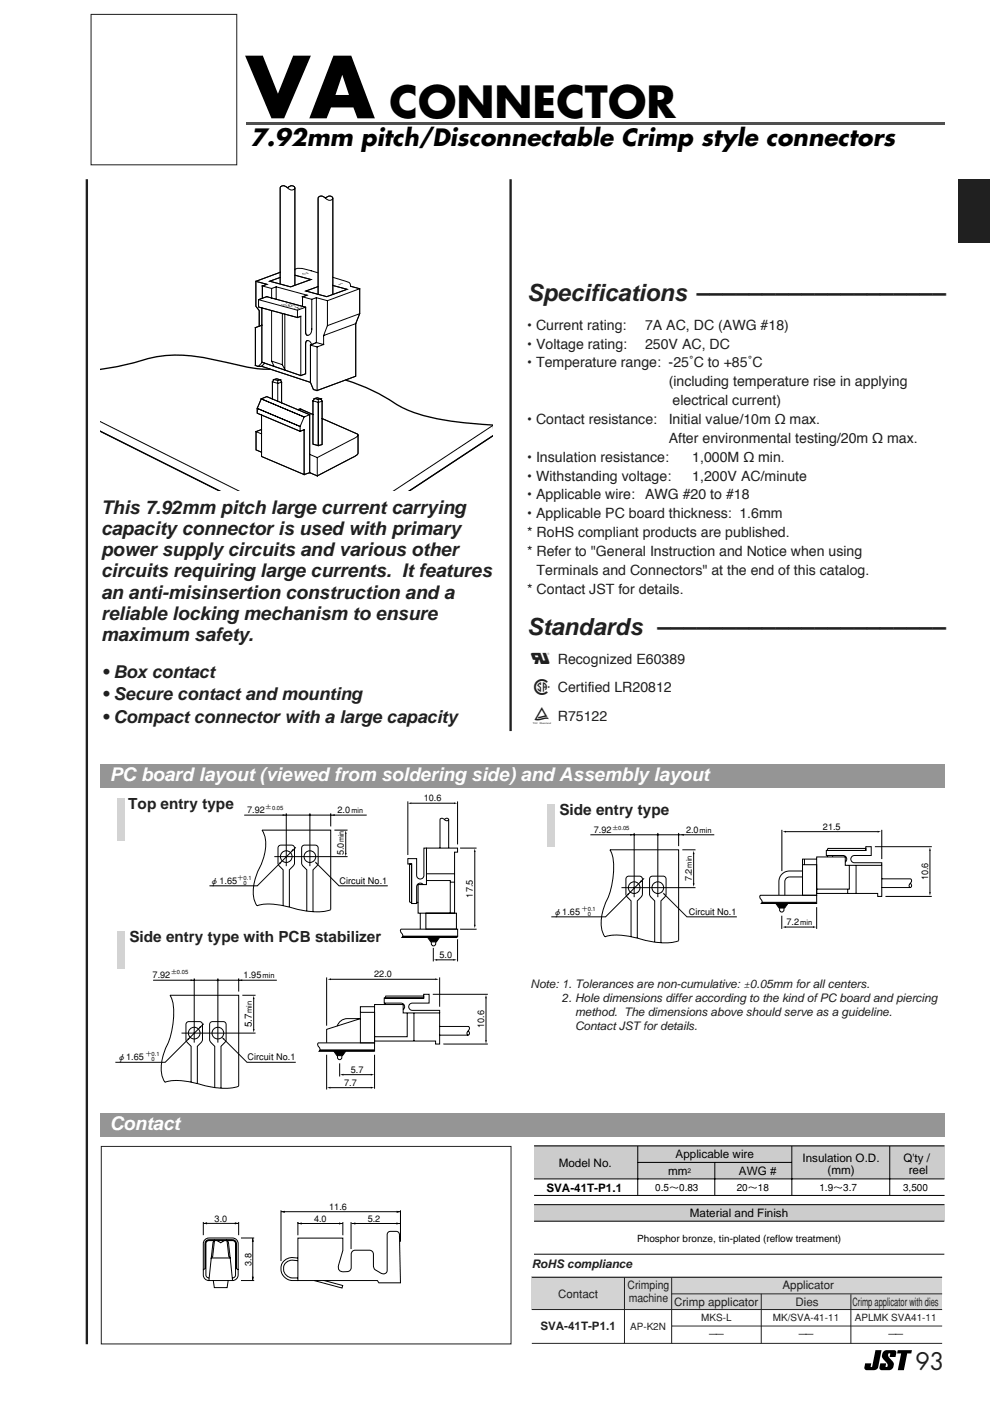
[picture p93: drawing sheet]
<svg xmlns="http://www.w3.org/2000/svg" width="210mm" height="297mm" viewBox="0 0 210 297" stroke-linecap="round" stroke-linejoin="round" font-family="sans-serif">
<defs><g id="words">
<text font-size="17.6" x="52.2" y="25.1">VA</text>
<text font-size="9.2" x="82.6" y="25.1">CONNECTOR</text>
<g font-size="7" fill="#231f20">
<text x="111.8" y="147.4">1</text>
<text x="111.8" y="153.5">2</text>
</g>
<text font-size="5" x="53.2" y="30.9">7.92mm pitch/Disconnectable Crimp style connectors</text>
<g font-size="5" fill="#231f20">
<text x="111.8" y="63.9">Specifications –––––––––––––––––––</text>
<text x="111.8" y="134.7">Standards ––––––––––––––––––––––</text>
<text x="194.1" y="290.5">93</text>
</g>
<text font-size="4.7" fill="#231f20" x="112.6" y="140.7">0</text>
<g font-size="4" fill="#231f20">
<text x="21.4" y="108.9">This 7.92mm pitch large current carrying</text>
<text x="21.4" y="113.4">capacity connector is used with primary</text>
<text x="21.4" y="117.9">power supply circuits and various other</text>
<text x="21.4" y="122.4">circuits requiring large currents. It features</text>
<text x="21.4" y="126.9">an anti-misinsertion construction and a</text>
<text x="21.4" y="131.4">reliable locking mechanism to ensure</text>
<text x="21.4" y="135.9">maximum safety.</text>
</g>
<g font-size="4" fill="#fff">
<text x="23.3" y="165.6">PC board layout (viewed from soldering side) and Assembly layout</text>
<text x="23.3" y="239.6">Contact</text>
</g>
<g font-size="3.8" fill="#231f20">
<text x="21.7" y="143.7">• Box contact</text>
<text x="21.7" y="148.5">• Secure contact and mounting</text>
<text x="21.7" y="153.2">• Compact connector with a large capacity</text>
</g>
<g font-size="3.2" fill="#231f20">
<text x="27.2" y="171.5">Top entry type</text>
<text x="118.6" y="172.9">Side entry type</text>
<text x="27.4" y="199.8">Side entry type with PCB stabilizer</text>
</g>
<g font-size="3" fill="#231f20">
<text x="111.8" y="69.9">• Current rating:</text>
<text x="136.8" y="69.9">7A AC, DC (AWG #18)</text>
<text x="111.8" y="73.9">• Voltage rating:</text>
<text x="111.8" y="77.9">• Temperature range: -25˚C to +85˚C</text>
<text x="136.8" y="73.9">250V AC, DC</text>
<text x="141.8" y="81.9">(including temperature rise in applying</text>
<text x="111.8" y="89.9">• Contact resistance:</text>
<text x="141.8" y="89.9">Initial value/10m Ω max.</text>
<text x="142.6" y="85.9">electrical current)</text>
<text x="141.8" y="93.9">After environmental testing/20m Ω max.</text>
<text x="111.8" y="97.9">• Insulation resistance:</text>
<text x="111.8" y="101.9">• Withstanding voltage:</text>
<text x="146.8" y="97.9">1,000M Ω min.</text>
<text x="146.8" y="101.9">1,200V AC/minute</text>
<text x="111.8" y="105.9">• Applicable wire:</text>
<text x="136.8" y="105.9">AWG #20 to #18</text>
<text x="111.8" y="109.9">• Applicable PC board thickness: 1.6mm</text>
<text x="111.8" y="113.9">* RoHS compliant products are published.</text>
<text x="111.8" y="117.9">* Refer to &quot;General Instruction and Notice when using</text>
<text x="111.8" y="125.9">* Contact JST for details.</text>
<text x="113.8" y="121.9">Terminals and Connectors&quot; at the end of this catalog.</text>
<text x="118.3" y="140.7">Recognized E60389</text>
<text x="118.3" y="146.8">Certified LR20812</text>
<text x="118.3" y="152.9">R75122</text>
</g>
<g font-size="2.5" fill="#231f20">
<text x="112.5" y="209.4">Note: 1. Tolerances are non-cumulative: ±0.05mm for all centers.</text>
<text x="119.1" y="212.4">2. Hole dimensions differ according to the kind of PC board and piercing</text>
<text x="121.9" y="215.4">method. The dimensions above should serve as a guideline.</text>
<text x="121.9" y="218.4">Contact JST for details.</text>
<text x="112.8" y="268.9">RoHS compliance</text>
<text x="118.3" y="275.3">Contact</text>
<text x="133.1" y="273.3">Crimping</text>
<text x="165.9" y="273.3">Applicator</text>
<text x="133.3" y="276.1">machine</text>
<text x="142.9" y="276.8">Crimp applicator</text>
<text x="168.6" y="276.8">Dies</text>
<text x="180.7" y="276.8">Crimp applicator with dies</text>
<text x="114.6" y="282.1">SVA-41T-P1.1</text>
</g>
<g font-size="2.5">
<text x="143.3" y="245.6">Applicable wire</text>
<text x="118.5" y="247.4">Model No.</text>
<text x="141.7" y="249.1">mm</text>
<text x="156.7" y="249.1">AWG #</text>
<text x="170.2" y="246.4">Insulation O.D.</text>
<text x="175.5" y="248.8">(mm)</text>
<text x="191.6" y="246.3">Q'ty /</text>
<text x="192.7" y="248.8">reel</text>
<text x="115.9" y="252.7">SVA-41T-P1.1</text>
<text x="146.3" y="258.1">Material and Finish</text>
</g>
<g font-size="2.1">
<text x="53.4" y="217.8" transform="rotate(-90 53.4 217.8)">5.7</text>
<text x="138.9" y="252.6">0.5～0.83</text>
<text x="156.2" y="252.6">20～18</text>
<text x="173.7" y="252.6">1.9～3.7</text>
<text x="191.5" y="252.6">3,500</text>
<text x="135.1" y="263.3">Phosphor bronze, tin-plated (reflow treatment)</text>
</g>
<g font-size="2.1" fill="#231f20">
<text x="148.7" y="280.1">MKS-L</text>
<text x="163.9" y="280.1">MK/SVA-41-11</text>
<text x="181.2" y="280.1">APLMK SVA41-11</text>
<text x="133.6" y="282">AP-K2N</text>
<text x="150.1" y="283.8">－－</text>
<text x="169.1" y="283.8">－－</text>
<text x="188.1" y="283.8">－－</text>
</g>
<g font-size="1.9">
<text x="52.4" y="172.4">7.92</text>
<text x="71.5" y="172.4">2.0</text>
<text x="89.9" y="169.9">10.6</text>
<text x="125.9" y="176.7">7.92</text>
<text x="145.5" y="176.7">2.0</text>
<text x="174.5" y="175.9">21.5</text>
<text x="72.9" y="181.3" transform="rotate(-90 72.9 181.3)">5.0</text>
<text x="44.5" y="187.4">φ 1.65</text>
<text x="72" y="187.4">Circuit No.1</text>
<text x="100.3" y="190.3" transform="rotate(-90 100.3 190.3)">17.5</text>
<text x="146.7" y="186.9" transform="rotate(-90 146.7 186.9)">7.2</text>
<text x="196.8" y="186.7" transform="rotate(-90 196.8 186.7)">10.6</text>
<text x="117.3" y="194">φ1.65</text>
<text x="146" y="194">Circuit No.1</text>
<text x="166.7" y="196.2">7.2</text>
<text x="93.2" y="203.1">5.0</text>
<text x="32.4" y="207.4">7.92</text>
<text x="51.7" y="207.4">1.95</text>
<text x="79.3" y="207.2">22.0</text>
<text x="102.7" y="218" transform="rotate(-90 102.7 218)">10.6</text>
<text x="24.8" y="224.8">φ1.65</text>
<text x="52.5" y="224.8">Circuit No.1</text>
<text x="74.4" y="227.5">5.7</text>
<text x="73" y="230.2">7.7</text>
<text x="69.8" y="256.6">11.6</text>
<text x="45.5" y="259.1">3.0</text>
<text x="66.6" y="259.1">4.0</text>
<text x="78" y="259.1">5.2</text>
<text x="53.3" y="268.3" transform="rotate(-90 53.3 268.3)">3.8</text>
</g>
<g font-size="1.6">
<text x="74.5" y="172.4">min</text>
<text x="72.9" y="178.6" transform="rotate(-90 72.9 178.6)">min</text>
<text x="148.3" y="176.7">min</text>
<text x="146.7" y="183.9" transform="rotate(-90 146.7 183.9)">min</text>
<text x="169.7" y="196.2">min</text>
<text x="55.7" y="207.4">min</text>
<text x="53.4" y="214.8" transform="rotate(-90 53.4 214.8)">min</text>
</g>
<g font-size="1.5">
<text x="65.6" y="57.9" transform="rotate(-165 65.6 57.9)">2</text>
<text x="64.2" y="65.3" transform="rotate(-165 64.2 65.3)">H JST</text>
<text x="73.1" y="60.1" transform="rotate(-165 73.1 60.1)">1</text>
</g>
<text font-size="1.4" x="145.8" y="248.6">2</text>
<g font-size="1.2">
<text x="56.3" y="171.6">±0.05</text>
<text x="129.8" y="175.9">±0.05</text>
<text x="50.4" y="186.6">＋0.1</text>
<text x="51.6" y="187.6">0</text>
<text x="123.4" y="193.2">＋0.1</text>
<text x="123.4" y="194.2">0</text>
<text x="36.3" y="206.6">±0.05</text>
<text x="30.9" y="224">＋0.1</text>
<text x="30.9" y="225">0</text>
</g>
</g></defs>
<g fill="none" stroke="#000" stroke-width=".21">
<path d="M51.8 172.8h25.9M60.7 172.4v11.2M62.7 179.6l-8.1 8.2h-10.2M65.7 172.4v11.2M70.1 172.4v2.8M70.9 176h2.8M73.3 176.7v4.2M86.5 169.9v11.4M87.2 170.3h9M90.4 179.8h6.6v.9h-.6v12.9h-7.8v-6h1.8zM90.4 179.8h-.5v5.8a.77 .77 0 0 1-.8 .8 .77 .77 0 0 1-.8-.8v-3.6h-1.8v1.2h.8v8.4h1v-3.6a.77 .77 0 0 1 .6-.7 .77 .77 0 0 1 .8 .2M94.2 173.8l-.5-.3-.4 .3v6"/>
<path d="M94.2 173.8l.5 .2 .4-.2M94.2 173.8l.5-.3 .4 .3M95.1 173.8v6M97 169.9v9.1M97.6 179.8h3.5M58.2 181.6h15.5M60 192v-7.6a2.22 2.22 0 0 1-1.1-1.4v-3.2a.61 .61 0 0 1 .6-.6h2.3a.61 .61 0 0 1 .6 .6v3.2a2.22 2.22 0 0 1-1 1.4v7.9M65 193.1v-8.7a2.22 2.22 0 0 1-1-1.4v-3.2a.61 .61 0 0 1 .6-.6h2.2a.61 .61 0 0 1 .7 .6v3.2a2.22 2.22 0 0 1-1.1 1.4v8.9M67.1 183l4.8 4.8h10.3M70.1 192.8v-16.8h-14.6a7.2 7.2 0 0 1 .2 6.5 15.3 15.3 0 0 0-2 6.9l.4 1.9 .4 .7a13.6 13.6 0 0 1 7.8 .6 14.5 14.5 0 0 0 7.8 .3M86.8 183.2h.5v8.2l-.5-.2zM87.3 191.6h1z"/>
<path d="M88.7 191.3l-.4 .1M89.1 193.6v3.4M90.3 193.6h6.5v3.4h-6.5zM90.4 186.7h5.1v6.9M90.4 185.3h6M91.5 199.7v.4a.46 .46 0 0 0 .4 .4 .46 .46 0 0 0 .5-.4v-.4M95.5 187h.9M97 199.1v4.7M97 198.5v-1.5h-11.9a1.13 1.13 0 0 0 .3 1.3l-.1 .4h11.6M97.6 197h3.5M100.7 180.5v15.7M91.9 201v2.8"/>
<path d="M92.6 203.5h3.7"/>
<circle cx="60.7" cy="181.6" r="1.24"/>
<circle cx="65.7" cy="181.6" r="1.24"/>
</g>
<path d="M85.4 198.5h11.6l-.1 .2h-11.6zM90.7 198.7h2.5l-.7 1h-1.2z" fill="#000" stroke="#000" stroke-width=".21"/>
<g fill="#000">
<path d="M59.9 172.6l.7 .2-.7 .2zM70.3 172.8l.7-.2v.4zM73.3 176.1l.2 .7h-.4zM86.5 170.3l.7-.2v.4zM96.2 170.1l.7 .2-.7 .2zM59.1 183l.7-.4-.4 .6zM62 180l.3 .3-.6 .3zM66.7 182.6l.6 .4-.2 .3zM73.1 180.8h.4l-.2 .7zM100.5 196.1h.3l-.1 .7zM100.7 179.9l.1 .7h-.3zM92 203.5l.7-.2v.4z"/>
<path d="M96.1 203.3l.7 .2-.7 .2zM185.6 286.3h1.3l-.7 3.6a.9 .9 0 0 1-.9 .6h-1.6a.49 .49 0 0 1-.4-.6l.1-.8h1.3l-.1 .7h.3zM187.4 286.5l.6-.2h1.6a.49 .49 0 0 1 .4 .6l-.1 .8h-1.3l.1-.7a.48 .48 0 0 0-.5 .4 .48 .48 0 0 0 .4 .5 1.54 1.54 0 0 1 .5 2.4l-.6 .2h-1.5a.49 .49 0 0 1-.5-.6l.1-.8h1.3l-.1 .7a.48 .48 0 0 0 .5-.4 .48 .48 0 0 0-.4-.5 1.54 1.54 0 0 1-.5-2.4zM190.3 286.3h3l-.1 .7h-.8l-.8 3.5h-1.3l.8-3.5h-.9z"/>
<circle cx="65.7" cy="172.8" r=".22"/>
</g>
<path d="M8.3 0h192v37h-192z" fill="#fff"/>
<path d="M52.2 25.9h148.1v.5h-148.1z" fill="#4d4d4d"/>
<path d="M19.3 3.1h30.9v31.8h-30.9z" fill="#fff"/>
<path d="M19.3 3.1h30.9v31.8h-30.9z" fill="none" stroke="#231f20" stroke-width=".21"/>
<g fill="none" stroke="#000" stroke-width=".21">
<path d="M61 39.8l-.5-.3a.76 .76 0 0 0-1.1 .3v20.4M61 39.8l.4 .4a.76 .76 0 0 0 1.1-.4M61 39.8l.4-.3a.76 .76 0 0 1 1.1 .3M62.5 39.8v20.7M59.4 57.7l-5.1 1.9v5.3l.7 .9v3.3M62.5 57.2a2.97 2.97 0 0 1 2.9 0l2 .6M62.5 58.3l3.4 1-4.3 1.5-4.4-1.2 2.2-.8M69 42l-.5-.3a.76 .76 0 0 0-1.1 .3v20.4M69 42l.5 .4a.76 .76 0 0 0 1.1-.4M69 42l.5-.3a.76 .76 0 0 1 1.1 .3M70.6 42v20.4M70.6 58.8l2.8 .9a.86 .86 0 0 1 .9 1l2 .5v5.3l-.9 2.1v11.2l-8.2 3"/>
<path d="M54.8 63.5l8.3 2.3v1.5l-8.3-2.2zM55.5 69l-1.4 .5v8l.7 .2h.7l10.3 3.4M55.6 76.8l-.8 .9M55.6 63.3v-2.7l1-.3-2.3-.7 2.3 .7-1 .3 2 .6 1-.4 6.5 1.8-1 .3 2 .6 1-.4 2.3 .7M56.1 77l-.6 .7M57.6 65.8v10.8l2.3 .7v-10.8M57.6 76.6l.5 1M57.6 61.2v2M58.6 60.8v2.6M60.4 66.6v11.8l-.5-1.1M63.1 67.3l.7-.2v12.5M63.8 67.1l-.7 .2-8.3-2.2v-1.6l1.7-.6 8.3 2.2v5.5l.3 .5h.2"/>
<path d="M64.8 65.1l-1.7 .7M65.1 62.6l-1 .3v2.1M65.3 72.2h-.3l-.2 .5v6.6l-1 .3-8.3-2.8v-11.5v11.5l8.3 2.8M65.8 73.2v7.9l.7 1.5 .7 .2M66.1 73.1l-.1-.3a.59 .59 0 0 0-.5-.5 .59 .59 0 0 0-.7 .3v6.7l-1 .3M66.1 63.5v6.3a.92 .92 0 0 1-.2 .9 .92 .92 0 0 1-1 .3l-.1-.8v-5.1l-8.3-2.2-1.7 .6M67.1 72.6l-1.3 .6v7.9l.7 1.5 .7 .2M67.1 72.6l1.5 .4M67.1 63.1v9.5M67.1 72.6l-1.3 .6M68.6 73l-1.4 .6-1.4-.4M68.6 71.1v1.9"/>
<path d="M69.4 63.8l6.9-2.6v5.3l-6.9 2.5zM69.4 69l-.8 2.1M70.6 60.5l3 .8-4.3 1.6-4.5-1.2 2.6-.9M74.3 60.7l2 .5M75.4 68.6v11.2l-8.2 3v-9.2M75.4 68.6l-6.8 2.5M76.3 66.5l-.9 2.1M21.4 89.4l29.2 14.6M21.4 91.5l25.1 12.5M54.3 91.5l1.1-.4-1.1 .4v3.9l1.1 .5-1.1-.5v-3.9l1.1 .5M54.5 86.6l9.1 3.8v1l-9.1-3.8zM55.4 84.6l9.1 3.8-.9 2-9.1-3.8z"/>
<path d="M55.4 84.6l1.2-.5 9.1 3.8-1.2 .5zM58.1 80.5l.6-.2 .8 .2-.6 .2zM58.9 80.7v.6l-1.1-.3v3.6v-3.6l.3-.5 .6-.2 .8 .2 .2 .6v4.3v-4.3l-.8 .2v3.8M63.2 86.9l.6-.1 2.6 1.1M65.7 96.3l1.6 .7v3.9l-1.6-.7 1.6 .7M65.7 87.9v12.3l-1.2 .4 1.2-.4v-12.3l-9.1-3.8-1.2 .5-.9 2v1l9.1 3.8 .9-.3v9.5l-9-3.8v-8.8M66.4 85l1.1 .3v9.2l-1.1-.3zM66.7 84.5l.6-.2 .8 .3-.6 .1zM66.7 84.5l.6-.2 .8 .3 .2 .5v9.2l-.8 .2-1.1-.3v-9.2zM67.3 97l7.3-3.8a1.84 1.84 0 0 0 1.3-1l-.1-.2-7.5-3.3 7.6 3.4v4a1.94 1.94 0 0 1-1.3 1l-7.3 3.8M67.5 85.3l.8-.2v9.2l-.8 .2zM67.5 84.7v.6"/>
<path d="M75.9 92.3v3.8a1.94 1.94 0 0 1-1.3 1l-7.3 3.8M104.5 90.2l-21 13.8M104.5 92.4l-17.7 11.6"/>
</g>
<path d="M57.4 78.3a25.4 25.4 0 0 1-7.8-1.1 47.6 47.6 0 0 0-13.5-1.9 27.9 27.9 0 0 0-7.6 1.6l-3.7 .8-3.4 .6M21.4 91.5l25.1 12.5M73.2 80.6a42.2 42.2 0 0 1 11.6 5.5 41.9 41.9 0 0 0 16 3.8l3.7 .2M104.5 92.4l-17.7 11.6" fill="none" stroke="#000" stroke-width=".28"/>
<path d="M18.4 38v247M108.3 38v117" fill="none" stroke="#231f20" stroke-width=".5"/>
<path d="M112.5 169.2h87.8v35.8h-87.8z" fill="#fff"/>
<g fill="none" stroke="#000" stroke-width=".21">
<path d="M125.2 177h26.2M134.5 176.6v13.6M139.5 176.6v13.6M143.9 176.6v2.8M165.8 175.9v8.8M166.5 176.3h19.7M175.5 179.9h8.1v.4h-8.3zM185.5 179.5h12.1M187 175.9v6.2M131.8 188.2h15.7M133.8 198.6v-7.6a2.22 2.22 0 0 1-1.1-1.4v-3.2a.61 .61 0 0 1 .6-.6h2.3a.61 .61 0 0 1 .6 .6v3.2a2.22 2.22 0 0 1-1.1 1.4v7.9M136.6 186.2l-8.2 8.2h-11.5"/>
<path d="M138.8 199.7v-8.7a2.22 2.22 0 0 1-1.1-1.4v-3.2a.61 .61 0 0 1 .6-.6h2.3a.61 .61 0 0 1 .6 .6v3.2a2.22 2.22 0 0 1-1.1 1.4v8.9M140.9 189.6l4.7 4.8h10.6M143.9 199.4v-19.2h-14.6a10.2 10.2 0 0 1 .5 6.9l-.7 2.9a11.7 11.7 0 0 0-1.5 6.9l.7 1.7a13.6 13.6 0 0 1 7.8 .6 14.5 14.5 0 0 0 7.8 .3M144.7 180.2h2.8M147.1 181v6.4M161.2 189.8h12v1.8h-11.8a1.13 1.13 0 0 0-.3-1.3zM165.3 192.5v.4a.46 .46 0 0 0 .5 .5 .46 .46 0 0 0 .4-.5v-.4M165.8 194.2v2.7M166.5 196.6h6M170.2 183.3h3v6.5h-3zM170.2 185.9h-2.8a.97 .97 0 0 0-1 1v2.9M170.2 184.7h-2.8a2.24 2.24 0 0 0-2.3 2.2v2.9"/>
<path d="M170.6 182.1v1.2M173.2 181.7h6v1.8h7.8v6.6h-.9v-.7h-12.9zM173.2 182.1h-3v1.2M173.2 192.3v4.6M175.3 181.4l.2 .3M176.5 181.4v.3M179.2 182.8a.77 .77 0 0 0 .3-.9 .77 .77 0 0 0-.7-.5h-3.6v-1.1h8.4v-.8h1.1v1.9h-3.5a.77 .77 0 0 0-.8 .8 .77 .77 0 0 0 .8 .7h5.8v.6M179.7 188.5v.9M180.1 183.5v5h-6.9M181.5 183.5v5.9M187 186.3h6l.3 .4-.3 .6M187 188.2h6"/>
<path d="M187.7 190.1h9.9M193 187.3l-.3 .5 .3 .4M193 187.3l.3 .5-.3 .4M197.2 180.3v9"/>
<circle cx="134.5" cy="188.2" r="1.24"/>
<circle cx="139.5" cy="188.2" r="1.24"/>
</g>
<path d="M164.5 191.6h2.6l-.7 .9h-1.2zM161.6 191.3h11.6v.3h-11.8z" fill="#000" stroke="#000" stroke-width=".21"/>
<g fill="#000">
<path d="M133.6 176.8l.7 .2-.7 .2zM144.3 177l.7-.2v.4zM166 176.3l.6-.2v.4zM186.1 176.1l.7 .2-.7 .2zM132.9 189.6l.7-.4-.4 .6zM135.9 186.6l.2 .3-.6 .3zM140.5 189.2l.6 .4-.3 .2zM146.9 187.3h.4l-.2 .7zM147.1 180.4l.2 .7h-.4zM165.9 196.6l.7-.2v.3zM172.4 196.4l.7 .2-.7 .1zM197 189.2h.4l-.2 .7z"/>
<path d="M197.2 179.7l.2 .7h-.4z"/>
<circle cx="139.5" cy="177" r=".22"/>
</g>
<g fill="#d1d3d4">
<path d="M24.9 169.2h1.5v9h-1.5z"/>
<path d="M116.1 170.5h1.5v9h-1.5z"/>
<path d="M24.9 197.4h1.5v9h-1.5z"/>
</g>
<path d="M21.5 243.1h86.9v41.8h-86.9z" fill="#fff"/>
<g fill="none" stroke="#000" stroke-width=".21">
<path d="M43.1 259.1v2.8M43.1 259.4h7.5M50.6 259.1v2.8M59.6 256.6v10.8M59.6 256.9h25.3M63.2 259.1v2.8M63.2 259.4h9.5M72.7 259.1v2.8M74.4 259.1v5.7M74.5 259.4h10.4M84.9 256.6v6.7M43.1 269.3v-5.6a1.19 1.19 0 0 1 1.2-1.2h5a1.19 1.19 0 0 1 1.2 1.2v5.6"/>
<path d="M44.3 270.9a.64 .64 0 0 1-.6-.6v-6.6a.64 .64 0 0 1 .6-.7h5a.64 .64 0 0 1 .6 .7v6.6a.64 .64 0 0 1-.6 .6M44.3 271.5a1.19 1.19 0 0 1-1.2-1.2v-1l.4-.3v-5.3a.84 .84 0 0 1 .8-.9h5a.84 .84 0 0 1 .8 .9v5.3l.4 .3a1.87 1.87 0 0 1-.5 2l-.7 .2M44.8 266.7h4l.5 4.8h-5zM45.2 263.4l.3-.3-.4 3.3-.3 .3zM45.2 271.5l.2 1.5h2.8l.2-1.5M46.1 263l.7 .5 .7-.5M48.1 263.1l.3 .3 .4 3.3-.3-.3zM51.1 271.5h2.8M51.1 262.5h2.8M53.6 262.5v9M63.2 262.5h9.5v2.6l-.9 3a1.01 1.01 0 0 0 .1 1.1 1.01 1.01 0 0 0 .9 .4h.8a.84 .84 0 0 0 .9-.8v-2.9a.84 .84 0 0 1 .8-.8h3a.84 .84 0 0 1 .9 .8l.1 2.9 .3 .4 1.5 .9a.76 .76 0 0 0 1-.7v-7.6a.68 .68 0 0 1 .7-.7h1.2a.68 .68 0 0 1 .7 .7l.2 10.2h-4.6l-.3-.5h-16.8zM63.2 267.3a2.12 2.12 0 0 0-3.1 1.4 1.94 1.94 0 0 0 1.9 2.2h1.2"/>
<path d="M63.2 266.7a2.6 2.6 0 0 0-3.6 2 2.5 2.5 0 0 0 2.4 2.8h1.2M68.7 271.5l4 1.1-.2 .5-5.9-1.6"/>
</g>
<path d="M43.1 259.4l.8-.2v.4zM49.8 259.2l.8 .2-.8 .2zM59.6 256.9l.8-.2v.4zM63.2 259.4l.8-.2v.4zM71.9 259.2l.8 .2-.8 .2zM74.5 259.4l.8-.2v.4zM84.1 259.2l.8 .2-.8 .2zM84.1 256.7l.8 .2-.8 .2zM53.6 262.5l.2 .8h-.4zM53.4 270.7h.4l-.2 .8z" fill="#000"/>
<path d="M21.5 243.1h86.9v41.8h-86.9z" fill="none" stroke="#231f20" stroke-width=".21"/>
<path d="M112.8 242.3h88v27h-88z" fill="#fff"/>
<g fill="#ccc">
<path d="M113.2 243h87v7h-87z"/>
<path d="M113.2 255.4h87v3.5h-87z"/>
</g>
<path d="M113.2 255.4h87M113.2 258.9h87M113.2 243h87M113.2 250h87M113.2 253.5h87.1M135.2 243v10.5M135.2 246.5h32.7M151.6 246.5v7M167.9 243v10.5M188.6 243v10.5M113.2 265.9h87" fill="none" stroke="#000" stroke-width=".21"/>
<g fill="#d1d3d4">
<path d="M112.8 270.6h87v7h-87z"/>
<path d="M142.4 270.6h57.4v3.5h-57.4z"/>
</g>
<g fill="#fff">
<path d="M142.4 277.6h19v3.5h-19z"/>
<path d="M142.4 281.1h19v3.5h-19z"/>
<path d="M161.4 277.6h19v3.5h-19z"/>
<path d="M161.4 281.1h19v3.5h-19z"/>
<path d="M180.4 277.6h19v3.5h-19z"/>
<path d="M180.4 281.1h19v3.5h-19z"/>
</g>
<path d="M112.8 277.6h87M112.8 270.8h87M132.4 270.8v14M142.4 274.3h57.4M142.4 270.8v14M161.4 274.3v10.5M180.4 274.4v10.4M112.8 284.8h87M142.4 281.1h57.4" fill="none" stroke="#231f20" stroke-width=".21"/>
<g fill="#939598">
<path d="M21.3 162h179v5h-179z"/>
<path d="M21.3 236h179v5h-179z"/>
</g>
<path d="M21.8 205.5h85v27.4h-85z" fill="#fff"/>
<g fill="none" stroke="#000" stroke-width=".21">
<path d="M32.5 207.8h26.2M38.5 219h15.7M41.2 207.4v13.7M43.2 217.1l-8.2 8.1h-10.5M46.2 207.4v13.7M50.6 207.4v2.8M51.4 211h2.8M53.8 211.7v6.6M69.3 207.2v10.3M70 207.6h22.4M71.5 217.5a2.24 2.24 0 0 1 2.1-1.5h2.8l-7.1 2.2v2.9M76.4 214.6h3v6.5h-3z"/>
<path d="M79.4 213h6.1v1.8h7.7v6.6h-.8v-.7h-13zM79.4 213.4h-3v1.2M81.6 212.7l.2 .3M81.8 211.2h8v.4h-8.2zM85.5 214.1a.77 .77 0 0 0 .2-.9 .77 .77 0 0 0-.7-.5h-3.5v-1.1h8.3v-.8h1.2v1.9h-3.6a.77 .77 0 0 0-.7 .7 .77 .77 0 0 0 .7 .8h5.8v.6M86.3 214.8v5h-6.9M87.8 214.8v5.9M91.8 210.8h11.6M93.2 217.6h6.1l.2 .4-.2 .5M93.2 219.5h6.1M93.2 207.2v6.2M99.3 218.5l-.3 .6 .3 .4"/>
<path d="M99.3 218.5l.2 .6-.2 .4M103 211.5v9.2M40.5 229.4v-7.6a2.22 2.22 0 0 1-1.1-1.4v-3.2a.61 .61 0 0 1 .6-.6h2.3a.61 .61 0 0 1 .6 .6v3.2a2.22 2.22 0 0 1-1.1 1.4v7.9M45.5 230.5v-8.7a2.21 2.21 0 0 1-1.1-1.4v-3.2a.61 .61 0 0 1 .7-.6h2.2a.61 .61 0 0 1 .6 .6v3.2a2.22 2.22 0 0 1-1 1.4v8.9M47.4 220.2l5 5h10.3M50.6 230.2v-19.2h-14.6a10.2 10.2 0 0 1 .5 7l-.7 2.8a11.7 11.7 0 0 0-1.5 7l.7 1.7a13.6 13.6 0 0 1 7.8 .5 14.5 14.5 0 0 0 7.8 .3M67.5 221.1h11.9v1.7h-11.7a1.12 1.12 0 0 0-.3-1.2zM69.3 223.6v7.4M69.9 230.6h8.9M71.6 223.8v.4a.46 .46 0 0 0 .4 .5 .46 .46 0 0 0 .5-.5v-.4M72 225.4v2.8M72.7 227.8h6.1"/>
<path d="M79.4 223.6v7.2M94 221.4h9.4"/>
<circle cx="41.2" cy="219" r="1.24"/>
<circle cx="46.2" cy="219" r="1.24"/>
</g>
<g fill="#000">
<path d="M40.4 207.6l.7 .2-.7 .2zM42.4 217.5l.3 .3-.6 .3zM50.7 207.8l.7-.2v.4zM53.6 218.2h.4l-.2 .7zM53.8 211.1l.2 .7h-.4zM69.5 207.6l.7-.2v.4zM92.3 207.4l.7 .2-.7 .2zM103 211l.2 .6h-.3zM39.7 220.3l.6-.4-.3 .6zM47 219.8l.6 .4-.3 .3zM69.4 230.6l.6-.2v.4zM72.1 227.9l.7-.2v.3z"/>
<path d="M78.6 227.7l.7 .1-.7 .2zM78.6 230.4l.7 .2-.7 .2zM102.9 220.6h.3l-.2 .7z"/>
<circle cx="46.2" cy="207.8" r=".22"/>
</g>
<path d="M70.7 222.8h2.6l-.7 1h-1.2zM67.9 222.6h11.5v.2h-11.7z" fill="#000" stroke="#000" stroke-width=".21"/>
<path d="M203.3 38h6.6v13.5h-6.6z" fill="#231f20"/>
<use href="#words"/>
</svg>
